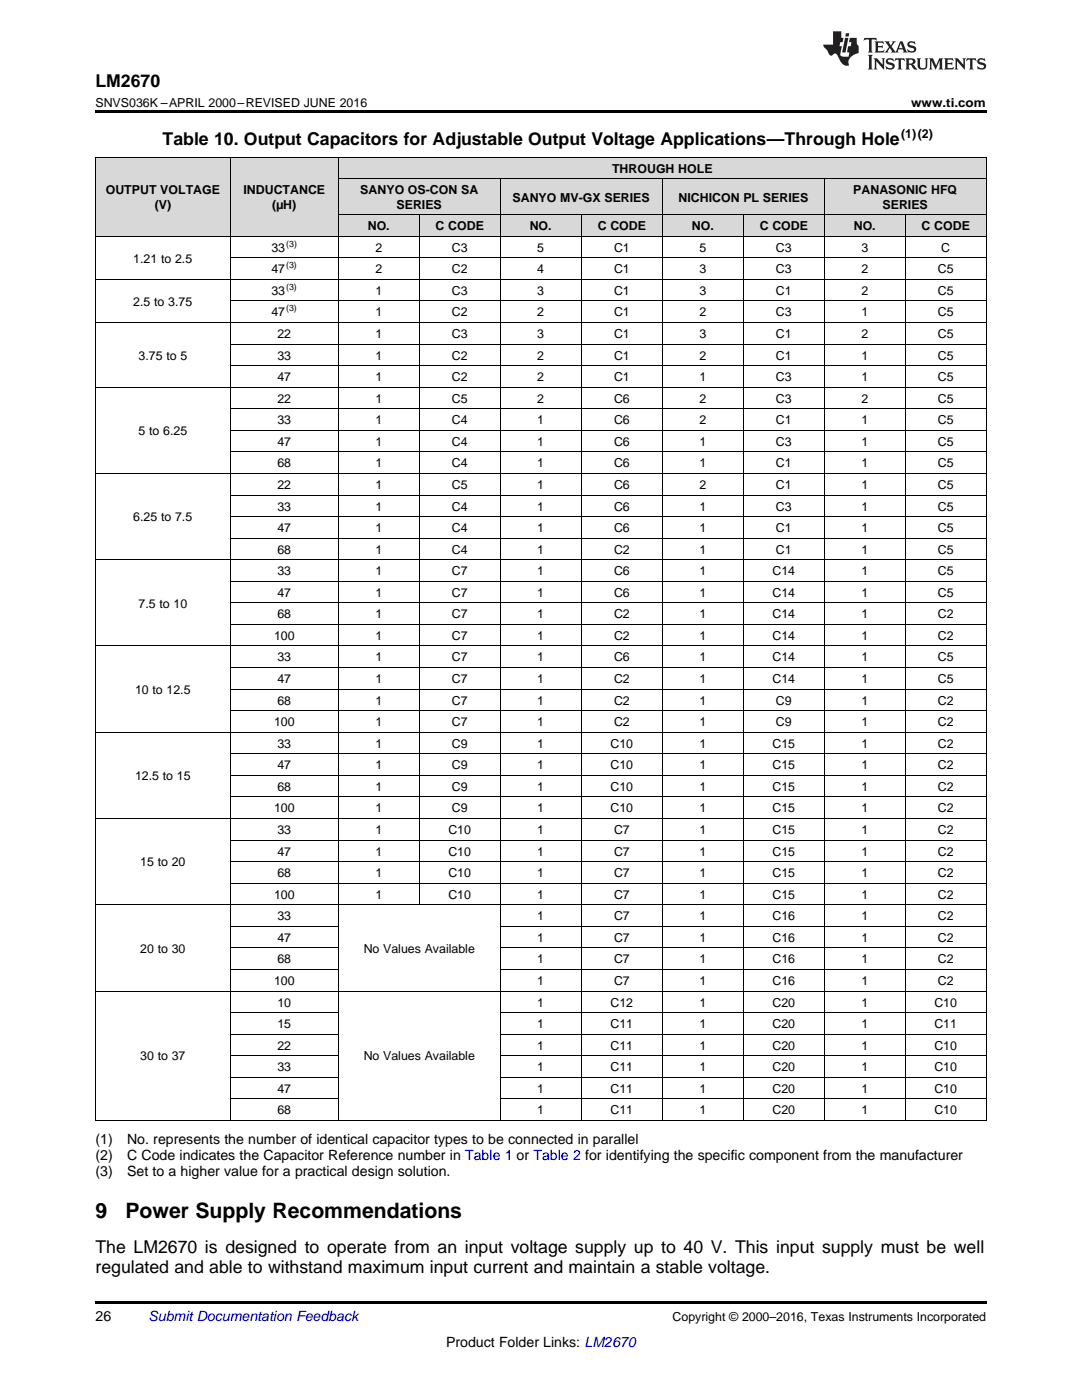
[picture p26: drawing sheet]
<svg xmlns="http://www.w3.org/2000/svg" width="216mm" height="279mm" viewBox="0 0 216 279" stroke-linecap="round" stroke-linejoin="round" font-family="sans-serif">
<defs><g id="words">
<g font-size="4.2">
<text x="19" y="243">9</text>
<text x="25" y="243">Power Supply Recommendations</text>
</g>
<g font-size="3.5">
<text x="19" y="17.3">LM2670</text>
<text x="32.5" y="28.9">Table 10. Output Capacitors for Adjustable Output Voltage Applications—Through Hole</text>
<text x="19" y="250.1">The LM2670 is designed to operate from an input voltage supply up to 40 V. This input supply must be well</text>
<text x="19" y="254">regulated and able to withstand maximum input current and maintain a stable voltage.</text>
</g>
<g font-size="2.8">
<text x="19" y="228.2">(1)</text>
<text x="19" y="231.4">(2)</text>
<text x="25.4" y="228.2">No. represents the number of identical capacitor types to be connected in parallel</text>
<text x="25.4" y="231.4">C Code indicates the Capacitor Reference number in Table 1 or Table 2 for identifying the specific component from the manufacturer</text>
<text x="19" y="234.6">(3)</text>
<text x="25.4" y="234.6">Set to a higher value for a practical design solution.</text>
<text x="19" y="263.6">26</text>
<text x="89" y="268.9">Product Folder Links: LM2670</text>
</g>
<text font-size="2.8" fill="#0000c8" x="29.6" y="263.6">Submit Documentation Feedback</text>
<g font-size="2.5">
<text x="19" y="21.4">SNVS036K –APRIL 2000–REVISED JUNE 2016</text>
<text x="181.8" y="21.4">www.ti.com</text>
<text x="179.8" y="27.5">(1)(2)</text>
<text x="122.1" y="34.5">THROUGH HOLE</text>
<text x="21.1" y="38.8">OUTPUT VOLTAGE</text>
<text x="30.9" y="41.6">(V)</text>
<text x="48.6" y="38.8">INDUCTANCE</text>
<text x="54.3" y="41.6">(µH)</text>
<text x="71.9" y="38.8">SANYO OS-CON SA</text>
<text x="79.1" y="41.6">SERIES</text>
<text x="102.3" y="40.2">SANYO MV-GX SERIES</text>
<text x="135.4" y="40.2">NICHICON PL SERIES</text>
<text x="170.3" y="38.8">PANASONIC HFQ</text>
<text x="176.1" y="41.6">SERIES</text>
<text x="73.4" y="45.9">NO.</text>
<text x="86.9" y="45.9">C CODE</text>
<text x="105.7" y="45.9">NO.</text>
<text x="119.3" y="45.9">C CODE</text>
<text x="138" y="45.9">NO.</text>
<text x="151.6" y="45.9">C CODE</text>
<text x="170.4" y="45.9">NO.</text>
<text x="183.9" y="45.9">C CODE</text>
<text x="26.6" y="52.4">1.21 to 2.5</text>
<text x="54.2" y="50.2">33</text>
<text x="74.9" y="50.2">2</text>
<text x="90.2" y="50.2">C3</text>
<text x="107.2" y="50.2">5</text>
<text x="122.5" y="50.2">C1</text>
<text x="139.6" y="50.2">5</text>
<text x="154.8" y="50.2">C3</text>
<text x="171.9" y="50.2">3</text>
<text x="187.8" y="50.2">C</text>
<text x="54.2" y="54.5">47</text>
<text x="54.2" y="58.8">33</text>
<text x="74.9" y="54.5">2</text>
<text x="74.9" y="58.8">1</text>
<text x="90.2" y="54.5">C2</text>
<text x="90.2" y="58.8">C3</text>
<text x="107.2" y="54.5">4</text>
<text x="107.2" y="58.8">3</text>
<text x="122.5" y="54.5">C1</text>
<text x="122.5" y="58.8">C1</text>
<text x="139.6" y="54.5">3</text>
<text x="139.6" y="58.8">3</text>
<text x="154.8" y="54.5">C3</text>
<text x="154.8" y="58.8">C1</text>
<text x="171.9" y="54.5">2</text>
<text x="171.9" y="58.8">2</text>
<text x="187.1" y="54.5">C5</text>
<text x="187.1" y="58.8">C5</text>
<text x="26.6" y="61">2.5 to 3.75</text>
<text x="54.2" y="63.1">47</text>
<text x="74.9" y="63.1">1</text>
<text x="90.2" y="63.1">C2</text>
<text x="107.2" y="63.1">2</text>
<text x="122.5" y="63.1">C1</text>
<text x="139.6" y="63.1">2</text>
<text x="154.8" y="63.1">C3</text>
<text x="171.9" y="63.1">1</text>
<text x="187.1" y="63.1">C5</text>
<text x="27.7" y="71.8">3.75 to 5</text>
<text x="55.4" y="67.5">22</text>
<text x="55.4" y="71.8">33</text>
<text x="74.9" y="67.5">1</text>
<text x="74.9" y="71.8">1</text>
<text x="90.2" y="67.5">C3</text>
<text x="90.2" y="71.8">C2</text>
<text x="107.2" y="67.5">3</text>
<text x="107.2" y="71.8">2</text>
<text x="122.5" y="67.5">C1</text>
<text x="122.5" y="71.8">C1</text>
<text x="139.6" y="67.5">3</text>
<text x="139.6" y="71.8">2</text>
<text x="154.8" y="67.5">C1</text>
<text x="154.8" y="71.8">C1</text>
<text x="171.9" y="67.5">2</text>
<text x="171.9" y="71.8">1</text>
<text x="187.1" y="67.5">C5</text>
<text x="187.1" y="71.8">C5</text>
<text x="55.4" y="76.1">47</text>
<text x="74.9" y="76.1">1</text>
<text x="90.2" y="76.1">C2</text>
<text x="107.2" y="76.1">2</text>
<text x="122.5" y="76.1">C1</text>
<text x="139.6" y="76.1">1</text>
<text x="154.8" y="76.1">C3</text>
<text x="171.9" y="76.1">1</text>
<text x="187.1" y="76.1">C5</text>
<text x="55.4" y="80.4">22</text>
<text x="74.9" y="80.4">1</text>
<text x="90.2" y="80.4">C5</text>
<text x="107.2" y="80.4">2</text>
<text x="122.5" y="80.4">C6</text>
<text x="139.6" y="80.4">2</text>
<text x="154.8" y="80.4">C3</text>
<text x="171.9" y="80.4">2</text>
<text x="187.1" y="80.4">C5</text>
<text x="27.7" y="86.8">5 to 6.25</text>
<text x="55.4" y="84.7">33</text>
<text x="55.4" y="89">47</text>
<text x="74.9" y="84.7">1</text>
<text x="74.9" y="89">1</text>
<text x="90.2" y="84.7">C4</text>
<text x="90.2" y="89">C4</text>
<text x="107.2" y="84.7">1</text>
<text x="107.2" y="89">1</text>
<text x="122.5" y="84.7">C6</text>
<text x="122.5" y="89">C6</text>
<text x="139.6" y="84.7">2</text>
<text x="139.6" y="89">1</text>
<text x="154.8" y="84.7">C1</text>
<text x="154.8" y="89">C3</text>
<text x="171.9" y="84.7">1</text>
<text x="171.9" y="89">1</text>
<text x="187.1" y="84.7">C5</text>
<text x="187.1" y="89">C5</text>
<text x="55.4" y="93.3">68</text>
<text x="74.9" y="93.3">1</text>
<text x="90.2" y="93.3">C4</text>
<text x="107.2" y="93.3">1</text>
<text x="122.5" y="93.3">C6</text>
<text x="139.6" y="93.3">1</text>
<text x="154.8" y="93.3">C1</text>
<text x="171.9" y="93.3">1</text>
<text x="187.1" y="93.3">C5</text>
<text x="55.4" y="97.6">22</text>
<text x="55.4" y="101.9">33</text>
<text x="74.9" y="97.6">1</text>
<text x="74.9" y="101.9">1</text>
<text x="90.2" y="97.6">C5</text>
<text x="90.2" y="101.9">C4</text>
<text x="107.2" y="97.6">1</text>
<text x="107.2" y="101.9">1</text>
<text x="122.5" y="97.6">C6</text>
<text x="122.5" y="101.9">C6</text>
<text x="139.6" y="97.6">2</text>
<text x="139.6" y="101.9">1</text>
<text x="154.8" y="97.6">C1</text>
<text x="154.8" y="101.9">C3</text>
<text x="171.9" y="97.6">1</text>
<text x="171.9" y="101.9">1</text>
<text x="187.1" y="97.6">C5</text>
<text x="187.1" y="101.9">C5</text>
<text x="26.6" y="104">6.25 to 7.5</text>
<text x="55.4" y="106.2">47</text>
<text x="74.9" y="106.2">1</text>
<text x="90.2" y="106.2">C4</text>
<text x="107.2" y="106.2">1</text>
<text x="122.5" y="106.2">C6</text>
<text x="139.6" y="106.2">1</text>
<text x="154.8" y="106.2">C1</text>
<text x="171.9" y="106.2">1</text>
<text x="187.1" y="106.2">C5</text>
<text x="55.4" y="110.5">68</text>
<text x="74.9" y="110.5">1</text>
<text x="90.2" y="110.5">C4</text>
<text x="107.2" y="110.5">1</text>
<text x="122.5" y="110.5">C2</text>
<text x="139.6" y="110.5">1</text>
<text x="154.8" y="110.5">C1</text>
<text x="171.9" y="110.5">1</text>
<text x="187.1" y="110.5">C5</text>
<text x="55.4" y="114.8">33</text>
<text x="55.4" y="119.1">47</text>
<text x="74.9" y="114.8">1</text>
<text x="74.9" y="119.1">1</text>
<text x="90.2" y="114.8">C7</text>
<text x="90.2" y="119.1">C7</text>
<text x="107.2" y="114.8">1</text>
<text x="107.2" y="119.1">1</text>
<text x="122.5" y="114.8">C6</text>
<text x="122.5" y="119.1">C6</text>
<text x="139.6" y="114.8">1</text>
<text x="139.6" y="119.1">1</text>
<text x="154.1" y="114.8">C14</text>
<text x="154.1" y="119.1">C14</text>
<text x="171.9" y="114.8">1</text>
<text x="171.9" y="119.1">1</text>
<text x="187.1" y="114.8">C5</text>
<text x="187.1" y="119.1">C5</text>
<text x="27.7" y="121.2">7.5 to 10</text>
<text x="55.4" y="123.4">68</text>
<text x="74.9" y="123.4">1</text>
<text x="90.2" y="123.4">C7</text>
<text x="107.2" y="123.4">1</text>
<text x="122.5" y="123.4">C2</text>
<text x="139.6" y="123.4">1</text>
<text x="154.1" y="123.4">C14</text>
<text x="171.9" y="123.4">1</text>
<text x="187.1" y="123.4">C2</text>
<text x="54.7" y="127.7">100</text>
<text x="74.9" y="127.7">1</text>
<text x="90.2" y="127.7">C7</text>
<text x="107.2" y="127.7">1</text>
<text x="122.5" y="127.7">C2</text>
<text x="139.6" y="127.7">1</text>
<text x="154.1" y="127.7">C14</text>
<text x="171.9" y="127.7">1</text>
<text x="187.1" y="127.7">C2</text>
<text x="55.4" y="132">33</text>
<text x="55.4" y="136.3">47</text>
<text x="74.9" y="132">1</text>
<text x="74.9" y="136.3">1</text>
<text x="90.2" y="132">C7</text>
<text x="90.2" y="136.3">C7</text>
<text x="107.2" y="132">1</text>
<text x="107.2" y="136.3">1</text>
<text x="122.5" y="132">C6</text>
<text x="122.5" y="136.3">C2</text>
<text x="139.6" y="132">1</text>
<text x="139.6" y="136.3">1</text>
<text x="154.1" y="132">C14</text>
<text x="154.1" y="136.3">C14</text>
<text x="171.9" y="132">1</text>
<text x="171.9" y="136.3">1</text>
<text x="187.1" y="132">C5</text>
<text x="187.1" y="136.3">C5</text>
<text x="27" y="138.5">10 to 12.5</text>
<text x="55.4" y="140.6">68</text>
<text x="74.9" y="140.6">1</text>
<text x="90.2" y="140.6">C7</text>
<text x="107.2" y="140.6">1</text>
<text x="122.5" y="140.6">C2</text>
<text x="139.6" y="140.6">1</text>
<text x="154.8" y="140.6">C9</text>
<text x="171.9" y="140.6">1</text>
<text x="187.1" y="140.6">C2</text>
<text x="54.7" y="144.9">100</text>
<text x="55.4" y="149.2">33</text>
<text x="74.9" y="144.9">1</text>
<text x="74.9" y="149.2">1</text>
<text x="90.2" y="144.9">C7</text>
<text x="90.2" y="149.2">C9</text>
<text x="107.2" y="144.9">1</text>
<text x="107.2" y="149.2">1</text>
<text x="121.8" y="149.2">C10</text>
<text x="122.5" y="144.9">C2</text>
<text x="139.6" y="144.9">1</text>
<text x="139.6" y="149.2">1</text>
<text x="154.1" y="149.2">C15</text>
<text x="154.8" y="144.9">C9</text>
<text x="171.9" y="144.9">1</text>
<text x="171.9" y="149.2">1</text>
<text x="187.1" y="144.9">C2</text>
<text x="187.1" y="149.2">C2</text>
<text x="27" y="155.7">12.5 to 15</text>
<text x="55.4" y="153.5">47</text>
<text x="74.9" y="153.5">1</text>
<text x="90.2" y="153.5">C9</text>
<text x="107.2" y="153.5">1</text>
<text x="121.8" y="153.5">C10</text>
<text x="139.6" y="153.5">1</text>
<text x="154.1" y="153.5">C15</text>
<text x="171.9" y="153.5">1</text>
<text x="187.1" y="153.5">C2</text>
<text x="55.4" y="157.8">68</text>
<text x="74.9" y="157.8">1</text>
<text x="90.2" y="157.8">C9</text>
<text x="107.2" y="157.8">1</text>
<text x="121.8" y="157.8">C10</text>
<text x="139.6" y="157.8">1</text>
<text x="154.1" y="157.8">C15</text>
<text x="171.9" y="157.8">1</text>
<text x="187.1" y="157.8">C2</text>
<text x="54.7" y="162.1">100</text>
<text x="55.4" y="166.4">33</text>
<text x="74.9" y="162.1">1</text>
<text x="74.9" y="166.4">1</text>
<text x="89.5" y="166.4">C10</text>
<text x="90.2" y="162.1">C9</text>
<text x="107.2" y="162.1">1</text>
<text x="107.2" y="166.4">1</text>
<text x="121.8" y="162.1">C10</text>
<text x="122.5" y="166.4">C7</text>
<text x="139.6" y="162.1">1</text>
<text x="139.6" y="166.4">1</text>
<text x="154.1" y="162.1">C15</text>
<text x="154.1" y="166.4">C15</text>
<text x="171.9" y="162.1">1</text>
<text x="171.9" y="166.4">1</text>
<text x="187.1" y="162.1">C2</text>
<text x="187.1" y="166.4">C2</text>
<text x="28" y="172.9">15 to 20</text>
<text x="55.4" y="170.7">47</text>
<text x="74.9" y="170.7">1</text>
<text x="89.5" y="170.7">C10</text>
<text x="107.2" y="170.7">1</text>
<text x="122.5" y="170.7">C7</text>
<text x="139.6" y="170.7">1</text>
<text x="154.1" y="170.7">C15</text>
<text x="171.9" y="170.7">1</text>
<text x="187.1" y="170.7">C2</text>
<text x="54.7" y="179.4">100</text>
<text x="55.4" y="175">68</text>
<text x="74.9" y="175">1</text>
<text x="74.9" y="179.4">1</text>
<text x="89.5" y="175">C10</text>
<text x="89.5" y="179.4">C10</text>
<text x="107.2" y="175">1</text>
<text x="107.2" y="179.4">1</text>
<text x="122.5" y="175">C7</text>
<text x="122.5" y="179.4">C7</text>
<text x="139.6" y="175">1</text>
<text x="139.6" y="179.4">1</text>
<text x="154.1" y="175">C15</text>
<text x="154.1" y="179.4">C15</text>
<text x="171.9" y="175">1</text>
<text x="171.9" y="179.4">1</text>
<text x="187.1" y="175">C2</text>
<text x="187.1" y="179.4">C2</text>
<text x="55.4" y="183.7">33</text>
<text x="107.2" y="183.7">1</text>
<text x="122.5" y="183.7">C7</text>
<text x="139.6" y="183.7">1</text>
<text x="154.1" y="183.7">C16</text>
<text x="171.9" y="183.7">1</text>
<text x="187.1" y="183.7">C2</text>
<text x="28" y="190.1">20 to 30</text>
<text x="55.4" y="188">47</text>
<text x="72.6" y="190.1">No Values Available</text>
<text x="107.2" y="188">1</text>
<text x="122.5" y="188">C7</text>
<text x="139.6" y="188">1</text>
<text x="154.1" y="188">C16</text>
<text x="171.9" y="188">1</text>
<text x="187.1" y="188">C2</text>
<text x="54.7" y="196.6">100</text>
<text x="55.4" y="192.3">68</text>
<text x="107.2" y="192.3">1</text>
<text x="107.2" y="196.6">1</text>
<text x="122.5" y="192.3">C7</text>
<text x="122.5" y="196.6">C7</text>
<text x="139.6" y="192.3">1</text>
<text x="139.6" y="196.6">1</text>
<text x="154.1" y="192.3">C16</text>
<text x="154.1" y="196.6">C16</text>
<text x="171.9" y="192.3">1</text>
<text x="171.9" y="196.6">1</text>
<text x="187.1" y="192.3">C2</text>
<text x="187.1" y="196.6">C2</text>
<text x="55.4" y="200.9">10</text>
<text x="107.2" y="200.9">1</text>
<text x="121.8" y="200.9">C12</text>
<text x="139.6" y="200.9">1</text>
<text x="154.1" y="200.9">C20</text>
<text x="171.9" y="200.9">1</text>
<text x="186.4" y="200.9">C10</text>
<text x="55.4" y="205.2">15</text>
<text x="55.4" y="209.5">22</text>
<text x="107.2" y="205.2">1</text>
<text x="107.2" y="209.5">1</text>
<text x="121.8" y="205.2">C11</text>
<text x="121.8" y="209.5">C11</text>
<text x="139.6" y="205.2">1</text>
<text x="139.6" y="209.5">1</text>
<text x="154.1" y="205.2">C20</text>
<text x="154.1" y="209.5">C20</text>
<text x="171.9" y="205.2">1</text>
<text x="171.9" y="209.5">1</text>
<text x="186.4" y="205.2">C11</text>
<text x="186.4" y="209.5">C10</text>
<text x="28" y="211.6">30 to 37</text>
<text x="55.4" y="213.8">33</text>
<text x="72.6" y="211.6">No Values Available</text>
<text x="107.2" y="213.8">1</text>
<text x="121.8" y="213.8">C11</text>
<text x="139.6" y="213.8">1</text>
<text x="154.1" y="213.8">C20</text>
<text x="171.9" y="213.8">1</text>
<text x="186.4" y="213.8">C10</text>
<text x="55.4" y="218.1">47</text>
<text x="107.2" y="218.1">1</text>
<text x="121.8" y="218.1">C11</text>
<text x="139.6" y="218.1">1</text>
<text x="154.1" y="218.1">C20</text>
<text x="171.9" y="218.1">1</text>
<text x="186.4" y="218.1">C10</text>
<text x="55.4" y="222.4">68</text>
<text x="107.2" y="222.4">1</text>
<text x="121.8" y="222.4">C11</text>
<text x="139.6" y="222.4">1</text>
<text x="154.1" y="222.4">C20</text>
<text x="171.9" y="222.4">1</text>
<text x="186.4" y="222.4">C10</text>
<text x="134.2" y="263.6">Copyright © 2000–2016, Texas Instruments Incorporated</text>
</g>
<g font-size="1.8">
<text x="57.1" y="53.6">(3)</text>
<text x="57.1" y="49.2">(3)</text>
<text x="57.1" y="57.9">(3)</text>
<text x="57.1" y="62.2">(3)</text>
</g>
</g></defs>
<g fill="#d8d8d8">
<path d="M19 31.5h27v15.7h-27z"/>
<path d="M46 31.5h21.5v15.7h-21.5z"/>
<path d="M67.5 42.9h16.2v4.3h-16.2z"/>
<path d="M83.7 42.9h16.1v4.3h-16.1z"/>
<path d="M99.8 42.9h16.2v4.3h-16.2z"/>
<path d="M116 42.9h16.2v4.3h-16.2z"/>
<path d="M132.2 42.9h16.1v4.3h-16.1z"/>
<path d="M148.3 42.9h16.2v4.3h-16.2z"/>
<path d="M164.5 42.9h16.2v4.3h-16.2z"/>
<path d="M180.7 42.9h16.1v4.3h-16.1z"/>
<path d="M67.5 35.8h16.2v7.1h-16.2z"/>
<path d="M83.7 35.8h16.1v7.1h-16.1z"/>
<path d="M99.8 35.8h16.2v7.1h-16.2z"/>
<path d="M116 35.8h16.2v7.1h-16.2z"/>
<path d="M132.2 35.8h16.1v7.1h-16.1z"/>
<path d="M148.3 35.8h16.2v7.1h-16.2z"/>
<path d="M164.5 35.8h16.2v7.1h-16.2z"/>
<path d="M180.7 35.8h16.1v7.1h-16.1z"/>
<path d="M67.5 31.5h16.2v4.3h-16.2z"/>
<path d="M83.7 31.5h16.1v4.3h-16.1z"/>
<path d="M99.8 31.5h16.2v4.3h-16.2z"/>
<path d="M116 31.5h16.2v4.3h-16.2z"/>
<path d="M132.2 31.5h16.1v4.3h-16.1z"/>
<path d="M148.3 31.5h16.2v4.3h-16.2z"/>
<path d="M164.5 31.5h16.2v4.3h-16.2z"/>
<path d="M180.7 31.5h16.1v4.3h-16.1z"/>
</g>
<path d="M19 22h177.8v.5h-177.8zM19 223.6l.2 .1zM67.4 223.6l.1 .1zM83.6 223.6l.1 .1zM99.7 223.6l.1 .1zM115.9 223.6l.1 .1zM132.1 223.6l.1 .1zM148.2 223.6l.1 .1zM164.4 223.6l.1 .1zM180.6 223.6l.1 .1zM196.7 223.6l.1 .1zM19 259.7h177.8v.5h-177.8z" fill="#000"/>
<g fill="none" stroke="#000" stroke-width=".2">
<path d="M19 31.4h177.8M19.1 31.4v192.3M45.9 31.4v192.3M67.5 31.4v192.3M67.5 35.7h129.3M99.8 35.7v188M132.1 35.7v188M164.4 35.7v188M196.8 31.4v192.3M19 55.8h177.8M19 47.1h177.8M46 51.5h150.8"/>
<path d="M67.5 42.8h129.3M83.6 42.9v137.7M116 42.9v180.8M148.3 42.9v180.8M180.6 42.9v180.8M19 77.3h177.8M19 64.4h177.8M46 73h150.8M46 68.7h150.8M46 60.1h150.8M19 94.5h177.8M46 98.8h150.8"/>
<path d="M46 90.2h150.8M46 85.9h150.8M46 81.6h150.8M19 111.7h177.8M46 116h150.8M46 107.4h150.8M46 103.1h150.8M19 128.9h177.8M46 137.5h150.8M46 133.2h150.8M46 124.6h150.8M46 120.3h150.8"/>
<path d="M19 146.1h177.8M46 159h150.8M46 154.7h150.8M46 150.4h150.8M46 141.8h150.8M19 163.4h177.8M46 176.3h150.8M46 172h150.8M46 167.7h150.8M19 197.8h177.8M19 180.6h177.8M46 193.5h21.5"/>
<path d="M46 189.2h21.5M46 184.9h21.5M99.8 193.5h97M99.8 189.2h97M99.8 184.9h97M46 219.3h21.5M46 215h21.5M46 210.7h21.5M46 206.4h21.5M46 202.1h21.5M99.8 219.3h97M99.8 215h97"/>
<path d="M99.8 210.7h97M99.8 206.4h97M99.8 202.1h97M19 223.6h177.8"/>
</g>
<g fill="#231f20">
<path d="M172.5 7.6l-.1 .5 .4-.2h.6v.1v2.1l-.2 .4h.9l-.2-.4v-2.1l.1-.1h.5l.5 .2-.2-.5zM174.5 8.3l.2 .3v1.5l-.2 .4h1.8l.2-.6a1.04 1.04 0 0 1-1.3 .2v-.7h.6l.3 .2v-.6l-.3 .2h-.6v-.6l.8-.1 .4 .3-.2-.5zM176.5 8.3l.9 1.1-.9 1.1h.8l-.2-.2 .4-.7 .5 .7-.2 .2h1.5l-.2-.2 .2-.4h.9l.1 .4-.2 .2h1l-.3-.3-.7-1.9h-.5l-.9 2-.8-1 .9-1h-.8l.1 .3-.4 .5-.3-.6 .1-.2zM179.7 8.6l.4 1h-.7zM181.3 8.4a.63 .63 0 0 0-.2 .7 .63 .63 0 0 0 .6 .4l.6 .2 .1 .2a.75 .75 0 0 1-.7 .4 .75 .75 0 0 1-.6-.5l.1 .7 .1-.1a1.11 1.11 0 0 0 1.5-.6 1.13 1.13 0 0 0-1.2-.8l-.1-.4a1.04 1.04 0 0 1 1.2 .2l-.2-.5-.2 .1-.4-.2zM173.2 10.9l.2 .4v2.2l-.2 .4h1l-.3-.4v-2.2l.3-.4zM174.3 11.6l.3 .4v1.5l-.3 .4h.8l-.2-.4v-1.3l1.5 1.7v-1.9l.2-.4h-.7l.2 .4v.9l-1.1-1.3zM177 11.8a.62 .62 0 0 0-.2 .7 .62 .62 0 0 0 .6 .4l.6 .1 .1 .3a.76 .76 0 0 1-.7 .3 .76 .76 0 0 1-.7-.4l.2 .7 .1-.1a1.11 1.11 0 0 0 1.5-.6 1.13 1.13 0 0 0-1.2-.8l-.1-.4a1.04 1.04 0 0 1 1.2 .2l-.2-.6-.2 .1-.5-.1zM178.7 11.6l-.2 .6a.61 .61 0 0 1 .8-.3v1.6l-.2 .4h.9l-.2-.4v-1.6a.63 .63 0 0 1 .7 .3l-.1-.6zM180.6 11.6l.3 .4v1.5l-.3 .4h1l-.2-.2-.1-.8 .6 .2a.76 .76 0 0 0 1.2 .7l-1-1a.58 .58 0 0 0 .6-.5 .58 .58 0 0 0-.5-.6zM181.4 11.9h.1a.45 .45 0 0 1 .5 .1 .45 .45 0 0 1 .1 .5l-.8 .2zM182.9 11.6l.2 .2a2.17 2.17 0 0 0 .3 1.9 .99 .99 0 0 0 1.6-.6v-1.1l.2-.4h-.7l.2 .2a1.92 1.92 0 0 1-.2 1.8 .6 .6 0 0 1-.9-.5v-1.1l.2-.4zM185.4 11.6l.2 .4v1.5l-.2 .4h.7l-.2-.4v-1.4l.8 1.8 .8-1.8v1.4l-.2 .4h.9l-.2-.4v-1.5l.2-.4h-.8l-.6 1.5-.6-1.5zM188.4 11.6l.2 .4v1.5l-.2 .4h1.8l.1-.6a1.04 1.04 0 0 1-1.2 .1v-.6h.5l.4 .2v-.6l-.4 .2h-.5v-.7h.8l.3 .3-.1-.6zM190.5 11.6l.2 .4v1.5l-.2 .4h.7l-.2-.4v-1.3l1.5 1.7v-1.9l.2-.4h-.7l.2 .4v.9l-1.1-1.3zM192.9 11.6l-.1 .6a.61 .61 0 0 1 .7-.3l.1 1.6-.3 .4h1l-.3-.4 .1-1.6a.63 .63 0 0 1 .7 .3l-.1-.6zM195.2 11.8a.62 .62 0 0 0-.2 .7 .62 .62 0 0 0 .6 .4l.6 .1 .1 .3a.76 .76 0 0 1-.7 .3 .76 .76 0 0 1-.6-.4l.1 .7 .1-.1a1.11 1.11 0 0 0 1.6-.6 1.13 1.13 0 0 0-1.3-.8l-.1-.4a1.04 1.04 0 0 1 1.2 .2l-.1-.6-.2 .1-.5-.1z"/>
<path d="M166.2 6.3v2.6h-1.9v.4l.8 .9a.91 .91 0 0 0 1 .8 .56 .56 0 0 1 .5-.3 .56 .56 0 0 1 .5 .3l.4 .8a1.53 1.53 0 0 0 1.9 1.2 1.54 1.54 0 0 1 1-2.1l.9-.3v-1.4a1.52 1.52 0 0 1-.4-1.6h-1.3l-.2 .8h.5l-.2 .8h-.5l-.1 1v.2l.4 .1-.2 .8a1.93 1.93 0 0 1-1.6-.3l.3-1.8h-.5l.2-.8h.4l.2-.8h-.4v-1.3zM168.6 7.6l-.6 2.9h.7l.6-2.9zM168.8 6.6l-.1 .7h.6l.2-.7z"/>
</g>
<use href="#words"/>
</svg>
